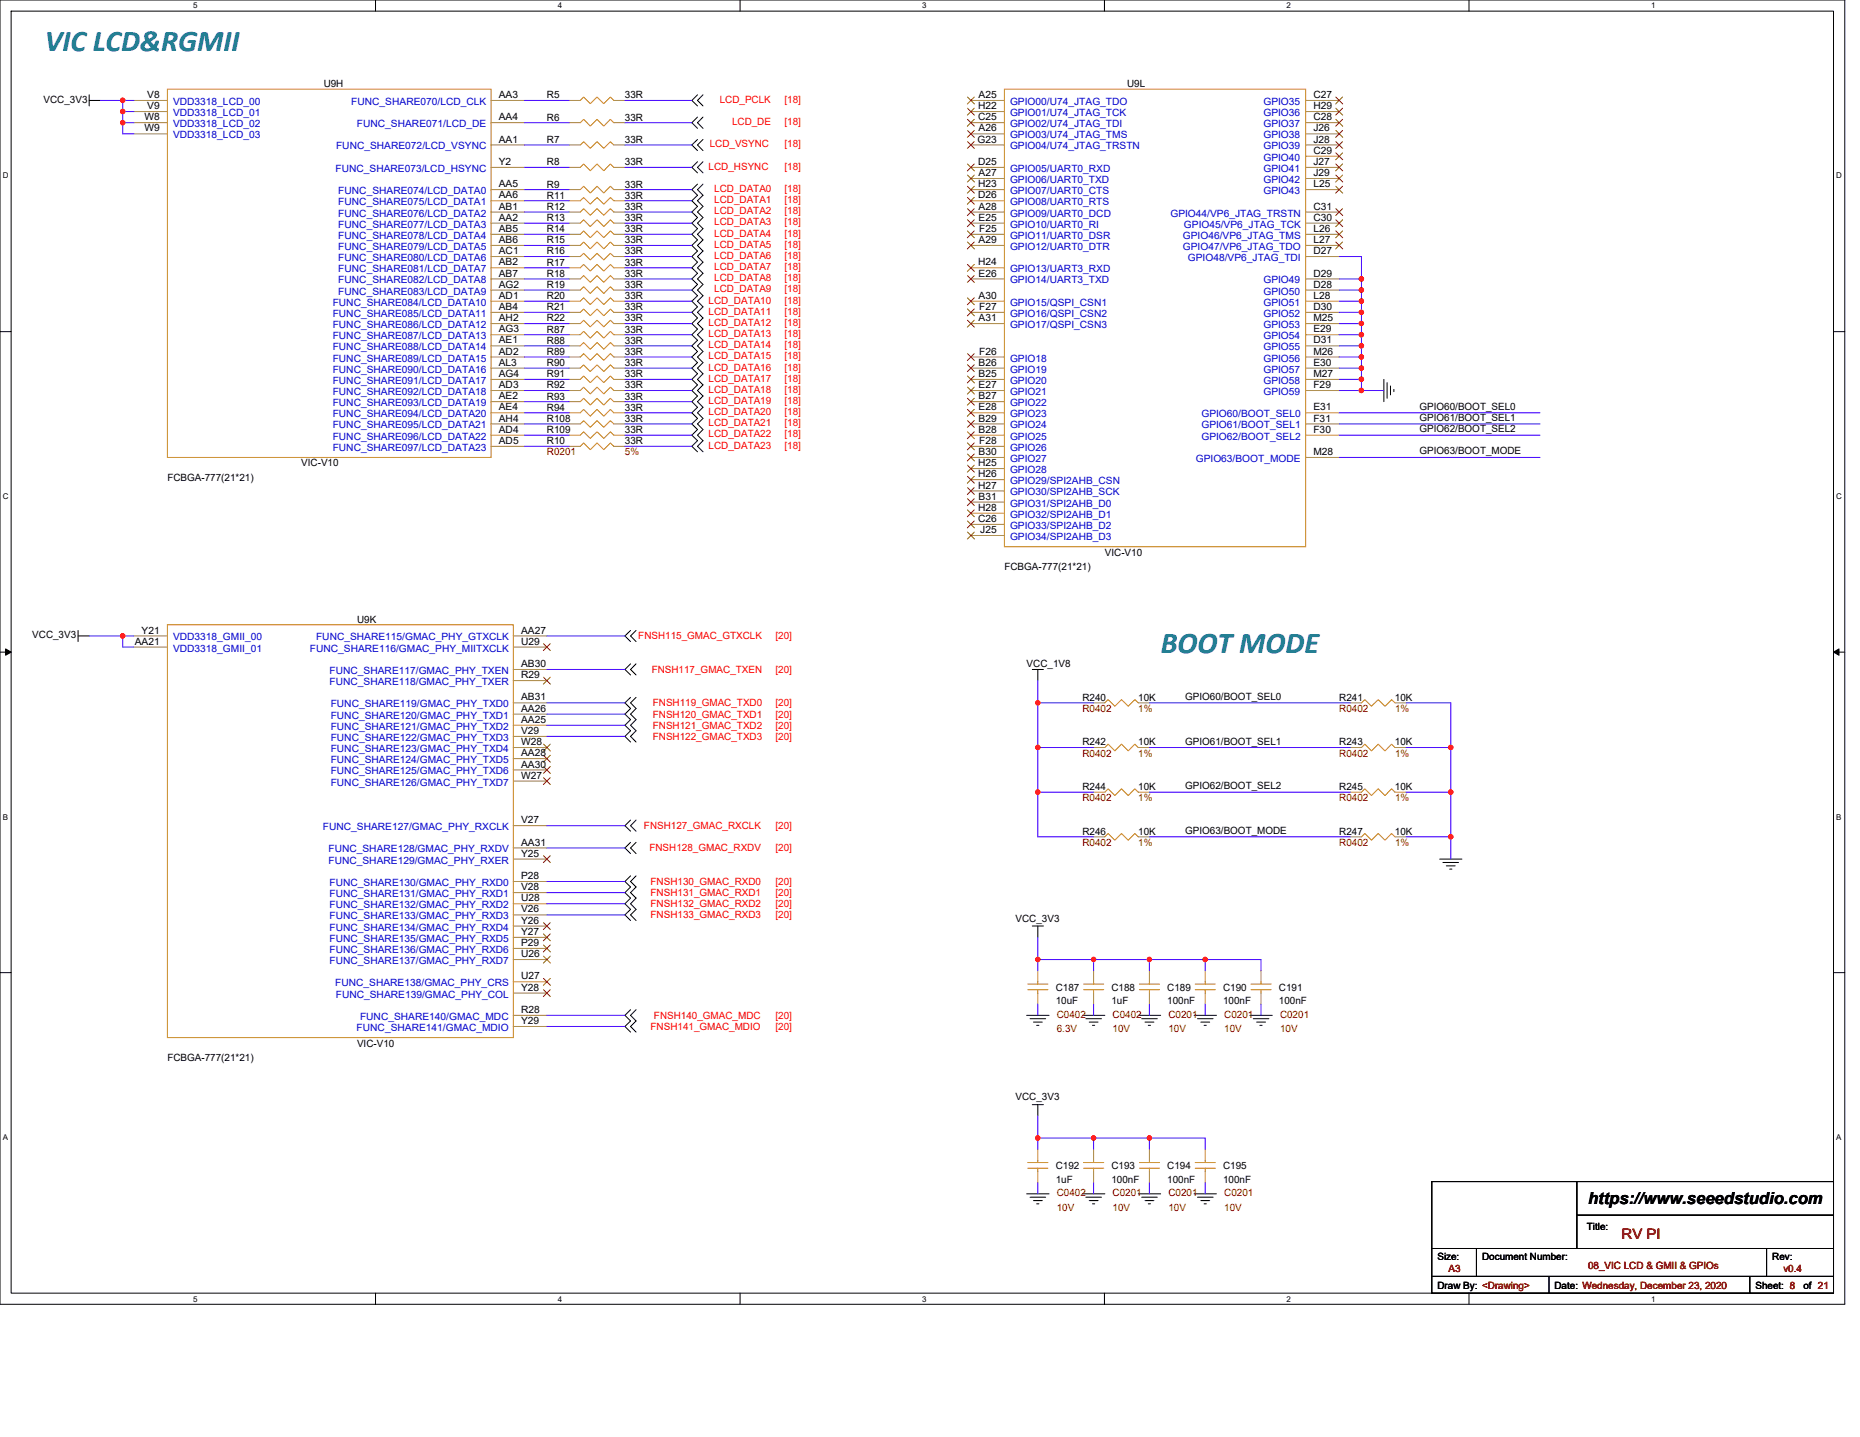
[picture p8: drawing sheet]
<svg xmlns="http://www.w3.org/2000/svg" width="279mm" height="216mm" viewBox="0 0 279 216" stroke-linecap="round" stroke-linejoin="round" font-family="sans-serif">
<defs><g id="words">
<g font-size="4.5" fill="#008080">
<text x="6.7" y="7.6">VIC LCD&amp;RGMII</text>
<text x="174.3" y="98.2">BOOT MODE</text>
</g>
<text font-size="2.5" x="238.5" y="180.8">https://www.seeedstudio.com</text>
<text font-size="2.2" fill="#800000" x="243.6" y="186.2">RV PI</text>
<g font-size="1.5">
<text x="6.5" y="15.4">VCC_3V3</text>
<text x="22.1" y="14.7">V8</text>
<text x="22.1" y="16.4">V9</text>
<text x="48.6" y="13.1">U9H</text>
<text x="74.9" y="14.7">AA3</text>
<text x="82.1" y="14.8">R5</text>
<text x="93.9" y="14.8">33R</text>
<text x="146.9" y="16.4">H22</text>
<text x="147" y="14.7">A25</text>
<text x="169.3" y="13.1">U9L</text>
<text x="197.3" y="14.7">C27</text>
<text x="197.3" y="16.4">H29</text>
<text x="21.7" y="18.1">W8</text>
<text x="21.7" y="19.7">W9</text>
<text x="74.9" y="21.4">AA1</text>
<text x="74.9" y="18.1">AA4</text>
<text x="82.1" y="18.1">R6</text>
<text x="82.1" y="21.5">R7</text>
<text x="93.9" y="18.1">33R</text>
<text x="93.9" y="21.5">33R</text>
<text x="146.8" y="21.4">G23</text>
<text x="146.9" y="18.1">C25</text>
<text x="147" y="19.7">A26</text>
<text x="197.3" y="18.1">C28</text>
<text x="197.3" y="19.7">J26</text>
<text x="197.3" y="21.4">J28</text>
<text x="197.3" y="23.1">C29</text>
<text x="74.9" y="28.1">AA5</text>
<text x="74.9" y="29.8">AA6</text>
<text x="74.9" y="24.8">Y2</text>
<text x="82.1" y="24.8">R8</text>
<text x="82.1" y="28.2">R9</text>
<text x="82.1" y="29.8">R11</text>
<text x="93.9" y="29.8">33R</text>
<text x="93.9" y="24.8">33R</text>
<text x="93.9" y="28.2">33R</text>
<text x="146.9" y="24.8">D25</text>
<text x="146.9" y="28.1">H23</text>
<text x="146.9" y="29.8">D26</text>
<text x="147" y="26.5">A27</text>
<text x="197.3" y="24.8">J27</text>
<text x="197.3" y="26.5">J29</text>
<text x="197.3" y="28.1">L25</text>
<text x="74.9" y="31.5">AB1</text>
<text x="74.9" y="33.2">AA2</text>
<text x="74.9" y="34.8">AB5</text>
<text x="82.1" y="31.5">R12</text>
<text x="82.1" y="34.9">R14</text>
<text x="82.1" y="33.2">R13</text>
<text x="93.9" y="31.5">33R</text>
<text x="93.9" y="34.9">33R</text>
<text x="93.9" y="33.2">33R</text>
<text x="147" y="31.5">A28</text>
<text x="147" y="33.2">E25</text>
<text x="147.1" y="34.8">F25</text>
<text x="197.3" y="31.5">C31</text>
<text x="197.3" y="34.8">L26</text>
<text x="197.3" y="33.2">C30</text>
<text x="74.9" y="36.5">AB6</text>
<text x="74.9" y="38.2">AC1</text>
<text x="74.9" y="39.9">AB2</text>
<text x="74.9" y="41.6">AB7</text>
<text x="82.1" y="39.9">R17</text>
<text x="82.1" y="41.6">R18</text>
<text x="82.1" y="36.6">R15</text>
<text x="82.1" y="38.2">R16</text>
<text x="93.9" y="39.9">33R</text>
<text x="93.9" y="41.6">33R</text>
<text x="93.9" y="36.6">33R</text>
<text x="93.9" y="38.2">33R</text>
<text x="146.9" y="39.9">H24</text>
<text x="147" y="36.5">A29</text>
<text x="147" y="41.6">E26</text>
<text x="197.3" y="36.5">L27</text>
<text x="197.3" y="38.2">D27</text>
<text x="197.3" y="41.6">D29</text>
<text x="74.9" y="43.2">AG2</text>
<text x="74.9" y="44.9">AD1</text>
<text x="74.9" y="46.6">AB4</text>
<text x="82.1" y="46.6">R21</text>
<text x="82.1" y="43.3">R19</text>
<text x="82.1" y="44.9">R20</text>
<text x="93.9" y="46.6">33R</text>
<text x="93.9" y="43.3">33R</text>
<text x="93.9" y="44.9">33R</text>
<text x="147" y="44.9">A30</text>
<text x="147.1" y="46.6">F27</text>
<text x="197.3" y="43.2">D28</text>
<text x="197.3" y="44.9">L28</text>
<text x="197.3" y="46.6">D30</text>
<text x="74.9" y="48.3">AH2</text>
<text x="74.9" y="49.9">AG3</text>
<text x="74.9" y="51.6">AE1</text>
<text x="74.9" y="53.3">AD2</text>
<text x="82.1" y="48.3">R22</text>
<text x="82.1" y="50">R87</text>
<text x="82.1" y="51.6">R88</text>
<text x="82.1" y="53.3">R89</text>
<text x="93.9" y="48.3">33R</text>
<text x="93.9" y="50">33R</text>
<text x="93.9" y="51.6">33R</text>
<text x="93.9" y="53.3">33R</text>
<text x="147" y="48.3">A31</text>
<text x="147.1" y="53.3">F26</text>
<text x="197.3" y="48.3">M25</text>
<text x="197.3" y="49.9">E29</text>
<text x="197.3" y="51.6">D31</text>
<text x="197.3" y="53.3">M26</text>
<text x="74.9" y="54.9">AL3</text>
<text x="74.9" y="56.6">AG4</text>
<text x="74.9" y="58.3">AD3</text>
<text x="74.9" y="60">AE2</text>
<text x="82.1" y="58.4">R92</text>
<text x="82.1" y="55">R90</text>
<text x="82.1" y="56.7">R91</text>
<text x="93.9" y="58.4">33R</text>
<text x="93.9" y="55">33R</text>
<text x="93.9" y="56.7">33R</text>
<text x="147" y="54.9">B26</text>
<text x="147" y="56.6">B25</text>
<text x="147" y="58.3">E27</text>
<text x="147" y="60">B27</text>
<text x="197.3" y="54.9">E30</text>
<text x="197.3" y="56.6">M27</text>
<text x="197.3" y="58.3">F29</text>
<text x="74.9" y="61.7">AE4</text>
<text x="74.9" y="63.3">AH4</text>
<text x="74.9" y="65">AD4</text>
<text x="82.1" y="60">R93</text>
<text x="82.1" y="61.7">R94</text>
<text x="82.1" y="63.4">R108</text>
<text x="82.1" y="65">R109</text>
<text x="93.9" y="63.4">33R</text>
<text x="93.9" y="65">33R</text>
<text x="93.9" y="60">33R</text>
<text x="93.9" y="61.7">33R</text>
<text x="147" y="61.7">E28</text>
<text x="147" y="63.3">B29</text>
<text x="147" y="65">B28</text>
<text x="197.3" y="61.7">E31</text>
<text x="197.3" y="63.3">F31</text>
<text x="197.3" y="65">F30</text>
<text x="213.2" y="61.6">GPIO60/BOOT_SEL0</text>
<text x="213.2" y="63.2">GPIO61/BOOT_SEL1</text>
<text x="213.2" y="64.9">GPIO62/BOOT_SEL2</text>
<text x="45.3" y="70.1">VIC-V10</text>
<text x="74.9" y="66.7">AD5</text>
<text x="82.1" y="66.7">R10</text>
<text x="93.9" y="66.7">33R</text>
<text x="146.9" y="70">H25</text>
<text x="146.9" y="71.7">H26</text>
<text x="147" y="68.4">B30</text>
<text x="147.1" y="66.7">F28</text>
<text x="197.3" y="68.4">M28</text>
<text x="213.2" y="68.3">GPIO63/BOOT_MODE</text>
<text x="25.1" y="72.3">FCBGA-777(21*21)</text>
<text x="146.9" y="73.4">H27</text>
<text x="146.9" y="76.8">H28</text>
<text x="147" y="75.1">B31</text>
<text x="146.9" y="78.4">C26</text>
<text x="147.3" y="80.1">J25</text>
<text x="166" y="83.5">VIC-V10</text>
<text x="150.9" y="85.7">FCBGA-777(21*21)</text>
<text x="4.8" y="95.9">VCC_3V3</text>
<text x="21.3" y="95.2">Y21</text>
<text x="53.6" y="93.6">U9K</text>
<text x="78.3" y="95.2">AA27</text>
<text x="20.3" y="96.9">AA21</text>
<text x="78.3" y="96.9">U29</text>
<text x="78.3" y="100.2">AB30</text>
<text x="78.3" y="101.9">R29</text>
<text x="154.2" y="100.3">VCC_1V8</text>
<text x="78.3" y="105.2">AB31</text>
<text x="78.3" y="106.9">AA26</text>
<text x="162.6" y="105.3">R240</text>
<text x="171" y="105.3">10K</text>
<text x="178" y="105.2">GPIO60/BOOT_SEL0</text>
<text x="201.2" y="105.3">R241</text>
<text x="209.5" y="105.3">10K</text>
<text x="78.3" y="108.6">AA25</text>
<text x="78.3" y="110.3">V29</text>
<text x="78.3" y="112">W28</text>
<text x="78.3" y="113.6">AA28</text>
<text x="162.6" y="112">R242</text>
<text x="171" y="112">10K</text>
<text x="178" y="111.9">GPIO61/BOOT_SEL1</text>
<text x="201.2" y="112">R243</text>
<text x="209.5" y="112">10K</text>
<text x="78.3" y="115.3">AA30</text>
<text x="78.3" y="117">W27</text>
<text x="162.6" y="118.7">R244</text>
<text x="171" y="118.7">10K</text>
<text x="178" y="118.6">GPIO62/BOOT_SEL2</text>
<text x="201.2" y="118.7">R245</text>
<text x="209.5" y="118.7">10K</text>
<text x="78.3" y="123.7">V27</text>
<text x="162.6" y="125.4">R246</text>
<text x="171" y="125.4">10K</text>
<text x="178" y="125.3">GPIO63/BOOT_MODE</text>
<text x="201.2" y="125.4">R247</text>
<text x="209.5" y="125.4">10K</text>
<text x="78.3" y="127">AA31</text>
<text x="78.3" y="128.7">Y25</text>
<text x="78.3" y="132.1">P28</text>
<text x="78.3" y="133.8">V28</text>
<text x="78.3" y="135.4">U28</text>
<text x="78.3" y="137.1">V26</text>
<text x="78.3" y="138.8">Y26</text>
<text x="78.3" y="140.5">Y27</text>
<text x="78.3" y="142.1">P29</text>
<text x="78.3" y="143.8">U26</text>
<text x="152.5" y="138.5">VCC_3V3</text>
<text x="78.3" y="148.8">Y28</text>
<text x="78.3" y="147.2">U27</text>
<text x="158.6" y="148.9">C187</text>
<text x="167" y="148.9">C188</text>
<text x="175.3" y="148.9">C189</text>
<text x="183.7" y="148.9">C190</text>
<text x="192.1" y="148.9">C191</text>
<text x="78.3" y="153.9">Y29</text>
<text x="78.3" y="152.2">R28</text>
<text x="158.6" y="150.9">10uF</text>
<text x="167" y="150.9">1uF</text>
<text x="175.3" y="150.9">100nF</text>
<text x="183.7" y="150.9">100nF</text>
<text x="192.1" y="150.9">100nF</text>
<text x="25.1" y="159.4">FCBGA-777(21*21)</text>
<text x="53.6" y="157.2">VIC-V10</text>
<text x="152.5" y="165.3">VCC_3V3</text>
<text x="158.6" y="175.7">C192</text>
<text x="158.6" y="177.7">1uF</text>
<text x="167" y="175.7">C193</text>
<text x="167" y="177.7">100nF</text>
<text x="175.3" y="175.7">C194</text>
<text x="175.3" y="177.7">100nF</text>
<text x="183.7" y="175.7">C195</text>
<text x="183.7" y="177.7">100nF</text>
<text x="238.4" y="184.7">Title:</text>
<text x="215.9" y="189.3">Size:</text>
<text x="222.6" y="189.3">Document Number:</text>
<text x="266.2" y="189.3">Rev:</text>
<text x="215.9" y="193.6">Draw By: &lt;Drawing&gt;</text>
<text x="233.5" y="193.6">Date: Wednesday, December 23, 2020</text>
<text x="263.7" y="193.6">Sheet: 8</text>
<text x="270.9" y="193.6">of 21</text>
</g>
<g font-size="1.5" fill="#00c">
<text x="26" y="15.8">VDD3318_LCD_00</text>
<text x="26" y="17.4">VDD3318_LCD_01</text>
<text x="52.8" y="15.8">FUNC_SHARE070/LCD_CLK</text>
<text x="151.7" y="15.8">GPIO00/U74_JTAG_TDO</text>
<text x="151.7" y="17.4">GPIO01/U74_JTAG_TCK</text>
<text x="189.8" y="15.8">GPIO35</text>
<text x="189.8" y="17.4">GPIO36</text>
<text x="26" y="19.1">VDD3318_LCD_02</text>
<text x="26" y="20.8">VDD3318_LCD_03</text>
<text x="50.5" y="22.5">FUNC_SHARE072/LCD_VSYNC</text>
<text x="53.6" y="19.1">FUNC_SHARE071/LCD_DE</text>
<text x="151.7" y="19.1">GPIO02/U74_JTAG_TDI</text>
<text x="151.7" y="20.8">GPIO03/U74_JTAG_TMS</text>
<text x="151.7" y="22.5">GPIO04/U74_JTAG_TRSTN</text>
<text x="189.8" y="19.1">GPIO37</text>
<text x="189.8" y="20.8">GPIO38</text>
<text x="189.8" y="22.5">GPIO39</text>
<text x="50.4" y="25.8">FUNC_SHARE073/LCD_HSYNC</text>
<text x="50.8" y="29.2">FUNC_SHARE074/LCD_DATA0</text>
<text x="151.7" y="25.8">GPIO05/UART0_RXD</text>
<text x="151.7" y="27.5">GPIO06/UART0_TXD</text>
<text x="151.7" y="29.2">GPIO07/UART0_CTS</text>
<text x="189.8" y="24.2">GPIO40</text>
<text x="189.8" y="25.8">GPIO41</text>
<text x="189.8" y="27.5">GPIO42</text>
<text x="189.8" y="29.2">GPIO43</text>
<text x="50.8" y="30.8">FUNC_SHARE075/LCD_DATA1</text>
<text x="50.8" y="32.5">FUNC_SHARE076/LCD_DATA2</text>
<text x="50.8" y="34.2">FUNC_SHARE077/LCD_DATA3</text>
<text x="50.8" y="35.9">FUNC_SHARE078/LCD_DATA4</text>
<text x="151.7" y="30.8">GPIO08/UART0_RTS</text>
<text x="151.7" y="32.5">GPIO09/UART0_DCD</text>
<text x="151.7" y="34.2">GPIO10/UART0_RI</text>
<text x="151.7" y="35.9">GPIO11/UART0_DSR</text>
<text x="175.8" y="32.5">GPIO44/VP6_JTAG_TRSTN</text>
<text x="177.7" y="35.9">GPIO46/VP6_JTAG_TMS</text>
<text x="177.8" y="34.2">GPIO45/VP6_JTAG_TCK</text>
<text x="50.8" y="37.5">FUNC_SHARE079/LCD_DATA5</text>
<text x="50.8" y="39.2">FUNC_SHARE080/LCD_DATA6</text>
<text x="50.8" y="40.9">FUNC_SHARE081/LCD_DATA7</text>
<text x="151.7" y="37.5">GPIO12/UART0_DTR</text>
<text x="151.7" y="40.9">GPIO13/UART3_RXD</text>
<text x="177.7" y="37.5">GPIO47/VP6_JTAG_TDO</text>
<text x="178.4" y="39.2">GPIO48/VP6_JTAG_TDI</text>
<text x="50" y="45.9">FUNC_SHARE084/LCD_DATA10</text>
<text x="50" y="47.6">FUNC_SHARE085/LCD_DATA11</text>
<text x="50.8" y="42.6">FUNC_SHARE082/LCD_DATA8</text>
<text x="50.8" y="44.3">FUNC_SHARE083/LCD_DATA9</text>
<text x="151.7" y="42.6">GPIO14/UART3_TXD</text>
<text x="151.7" y="45.9">GPIO15/QSPI_CSN1</text>
<text x="151.7" y="47.6">GPIO16/QSPI_CSN2</text>
<text x="189.8" y="42.6">GPIO49</text>
<text x="189.8" y="44.3">GPIO50</text>
<text x="189.8" y="45.9">GPIO51</text>
<text x="189.8" y="47.6">GPIO52</text>
<text x="50" y="49.3">FUNC_SHARE086/LCD_DATA12</text>
<text x="50" y="51">FUNC_SHARE087/LCD_DATA13</text>
<text x="50" y="52.6">FUNC_SHARE088/LCD_DATA14</text>
<text x="151.7" y="49.3">GPIO17/QSPI_CSN3</text>
<text x="189.8" y="49.3">GPIO53</text>
<text x="189.8" y="51">GPIO54</text>
<text x="189.8" y="52.6">GPIO55</text>
<text x="50" y="54.3">FUNC_SHARE089/LCD_DATA15</text>
<text x="50" y="56">FUNC_SHARE090/LCD_DATA16</text>
<text x="50" y="57.7">FUNC_SHARE091/LCD_DATA17</text>
<text x="50" y="59.4">FUNC_SHARE092/LCD_DATA18</text>
<text x="151.7" y="54.3">GPIO18</text>
<text x="151.7" y="56">GPIO19</text>
<text x="151.7" y="57.7">GPIO20</text>
<text x="151.7" y="59.4">GPIO21</text>
<text x="189.8" y="54.3">GPIO56</text>
<text x="189.8" y="56">GPIO57</text>
<text x="189.8" y="57.7">GPIO58</text>
<text x="189.8" y="59.4">GPIO59</text>
<text x="50" y="61">FUNC_SHARE093/LCD_DATA19</text>
<text x="50" y="62.7">FUNC_SHARE094/LCD_DATA20</text>
<text x="50" y="64.4">FUNC_SHARE095/LCD_DATA21</text>
<text x="151.7" y="61">GPIO22</text>
<text x="151.7" y="62.7">GPIO23</text>
<text x="151.7" y="64.4">GPIO24</text>
<text x="180.5" y="62.7">GPIO60/BOOT_SEL0</text>
<text x="180.5" y="64.4">GPIO61/BOOT_SEL1</text>
<text x="50" y="66.1">FUNC_SHARE096/LCD_DATA22</text>
<text x="50" y="67.7">FUNC_SHARE097/LCD_DATA23</text>
<text x="151.7" y="66.1">GPIO25</text>
<text x="151.7" y="67.7">GPIO26</text>
<text x="151.7" y="69.4">GPIO27</text>
<text x="151.7" y="71.1">GPIO28</text>
<text x="179.6" y="69.4">GPIO63/BOOT_MODE</text>
<text x="180.5" y="66.1">GPIO62/BOOT_SEL2</text>
<text x="151.7" y="72.7">GPIO29/SPI2AHB_CSN</text>
<text x="151.7" y="74.4">GPIO30/SPI2AHB_SCK</text>
<text x="151.7" y="76.1">GPIO31/SPI2AHB_D0</text>
<text x="151.7" y="77.8">GPIO32/SPI2AHB_D1</text>
<text x="151.7" y="79.5">GPIO33/SPI2AHB_D2</text>
<text x="151.7" y="81.1">GPIO34/SPI2AHB_D3</text>
<text x="26" y="96.2">VDD3318_GMII_00</text>
<text x="26" y="97.9">VDD3318_GMII_01</text>
<text x="46.5" y="97.9">FUNC_SHARE116/GMAC_PHY_MIITXCLK</text>
<text x="47.5" y="96.2">FUNC_SHARE115/GMAC_PHY_GTXCLK</text>
<text x="49.5" y="101.3">FUNC_SHARE117/GMAC_PHY_TXEN</text>
<text x="49.5" y="102.9">FUNC_SHARE118/GMAC_PHY_TXER</text>
<text x="49.7" y="106.3">FUNC_SHARE119/GMAC_PHY_TXD0</text>
<text x="49.7" y="108">FUNC_SHARE120/GMAC_PHY_TXD1</text>
<text x="49.7" y="109.6">FUNC_SHARE121/GMAC_PHY_TXD2</text>
<text x="49.7" y="111.3">FUNC_SHARE122/GMAC_PHY_TXD3</text>
<text x="49.7" y="113">FUNC_SHARE123/GMAC_PHY_TXD4</text>
<text x="49.7" y="114.7">FUNC_SHARE124/GMAC_PHY_TXD5</text>
<text x="49.7" y="116.4">FUNC_SHARE125/GMAC_PHY_TXD6</text>
<text x="49.7" y="118">FUNC_SHARE126/GMAC_PHY_TXD7</text>
<text x="48.5" y="124.7">FUNC_SHARE127/GMAC_PHY_RXCLK</text>
<text x="49.3" y="128.1">FUNC_SHARE128/GMAC_PHY_RXDV</text>
<text x="49.3" y="129.8">FUNC_SHARE129/GMAC_PHY_RXER</text>
<text x="49.5" y="133.1">FUNC_SHARE130/GMAC_PHY_RXD0</text>
<text x="49.5" y="134.8">FUNC_SHARE131/GMAC_PHY_RXD1</text>
<text x="49.5" y="136.5">FUNC_SHARE132/GMAC_PHY_RXD2</text>
<text x="49.5" y="138.1">FUNC_SHARE133/GMAC_PHY_RXD3</text>
<text x="49.5" y="139.8">FUNC_SHARE134/GMAC_PHY_RXD4</text>
<text x="49.5" y="141.5">FUNC_SHARE135/GMAC_PHY_RXD5</text>
<text x="49.5" y="143.2">FUNC_SHARE136/GMAC_PHY_RXD6</text>
<text x="49.5" y="144.8">FUNC_SHARE137/GMAC_PHY_RXD7</text>
<text x="50.4" y="148.2">FUNC_SHARE138/GMAC_PHY_CRS</text>
<text x="50.4" y="149.9">FUNC_SHARE139/GMAC_PHY_COL</text>
<text x="53.6" y="154.9">FUNC_SHARE141/GMAC_MDIO</text>
<text x="54.1" y="153.2">FUNC_SHARE140/GMAC_MDC</text>
</g>
<g font-size="1.5" fill="#f00">
<text x="108.1" y="15.4">LCD_PCLK</text>
<text x="117.9" y="15.4">[18]</text>
<text x="106.6" y="22.1">LCD_VSYNC</text>
<text x="110" y="18.8">LCD_DE</text>
<text x="117.9" y="22.1">[18]</text>
<text x="117.9" y="18.8">[18]</text>
<text x="106.4" y="25.5">LCD_HSYNC</text>
<text x="107.3" y="28.9">LCD_DATA0</text>
<text x="117.9" y="25.5">[18]</text>
<text x="117.9" y="28.9">[18]</text>
<text x="107.3" y="30.5">LCD_DATA1</text>
<text x="107.3" y="32.2">LCD_DATA2</text>
<text x="107.3" y="33.9">LCD_DATA3</text>
<text x="107.3" y="35.5">LCD_DATA4</text>
<text x="117.9" y="30.5">[18]</text>
<text x="117.9" y="32.2">[18]</text>
<text x="117.9" y="33.9">[18]</text>
<text x="117.9" y="35.5">[18]</text>
<text x="107.3" y="37.2">LCD_DATA5</text>
<text x="107.3" y="38.9">LCD_DATA6</text>
<text x="107.3" y="40.6">LCD_DATA7</text>
<text x="117.9" y="37.2">[18]</text>
<text x="117.9" y="38.9">[18]</text>
<text x="117.9" y="40.6">[18]</text>
<text x="106.4" y="45.6">LCD_DATA10</text>
<text x="106.4" y="47.3">LCD_DATA11</text>
<text x="107.3" y="42.2">LCD_DATA8</text>
<text x="107.3" y="43.9">LCD_DATA9</text>
<text x="117.9" y="45.6">[18]</text>
<text x="117.9" y="47.3">[18]</text>
<text x="117.9" y="42.2">[18]</text>
<text x="117.9" y="43.9">[18]</text>
<text x="106.4" y="49">LCD_DATA12</text>
<text x="106.4" y="50.6">LCD_DATA13</text>
<text x="106.4" y="52.3">LCD_DATA14</text>
<text x="106.4" y="54">LCD_DATA15</text>
<text x="117.9" y="49">[18]</text>
<text x="117.9" y="50.6">[18]</text>
<text x="117.9" y="52.3">[18]</text>
<text x="117.9" y="54">[18]</text>
<text x="106.4" y="55.7">LCD_DATA16</text>
<text x="106.4" y="57.3">LCD_DATA17</text>
<text x="106.4" y="59">LCD_DATA18</text>
<text x="117.9" y="55.7">[18]</text>
<text x="117.9" y="57.3">[18]</text>
<text x="117.9" y="59">[18]</text>
<text x="106.4" y="60.7">LCD_DATA19</text>
<text x="106.4" y="62.4">LCD_DATA20</text>
<text x="106.4" y="64.1">LCD_DATA21</text>
<text x="106.4" y="65.7">LCD_DATA22</text>
<text x="117.9" y="60.7">[18]</text>
<text x="117.9" y="62.4">[18]</text>
<text x="117.9" y="64.1">[18]</text>
<text x="117.9" y="65.7">[18]</text>
<text x="106.4" y="67.4">LCD_DATA23</text>
<text x="117.9" y="67.4">[18]</text>
<text x="95.9" y="96.1">FNSH115_GMAC_GTXCLK</text>
<text x="97.9" y="101.1">FNSH117_GMAC_TXEN</text>
<text x="116.5" y="101.1">[20]</text>
<text x="116.5" y="96.1">[20]</text>
<text x="98.1" y="107.8">FNSH120_GMAC_TXD1</text>
<text x="98.1" y="106.1">FNSH119_GMAC_TXD0</text>
<text x="116.5" y="107.8">[20]</text>
<text x="116.5" y="106.1">[20]</text>
<text x="98.1" y="109.5">FNSH121_GMAC_TXD2</text>
<text x="98.1" y="111.1">FNSH122_GMAC_TXD3</text>
<text x="116.5" y="109.5">[20]</text>
<text x="116.5" y="111.1">[20]</text>
<text x="96.7" y="124.6">FNSH127_GMAC_RXCLK</text>
<text x="116.5" y="124.6">[20]</text>
<text x="97.6" y="127.9">FNSH128_GMAC_RXDV</text>
<text x="116.5" y="127.9">[20]</text>
<text x="97.7" y="132.9">FNSH130_GMAC_RXD0</text>
<text x="97.7" y="134.6">FNSH131_GMAC_RXD1</text>
<text x="97.7" y="136.3">FNSH132_GMAC_RXD2</text>
<text x="97.7" y="138">FNSH133_GMAC_RXD3</text>
<text x="116.5" y="132.9">[20]</text>
<text x="116.5" y="134.6">[20]</text>
<text x="116.5" y="136.3">[20]</text>
<text x="116.5" y="138">[20]</text>
<text x="97.7" y="154.7">FNSH141_GMAC_MDIO</text>
<text x="98.2" y="153.1">FNSH140_GMAC_MDC</text>
<text x="116.5" y="153.1">[20]</text>
<text x="116.5" y="154.7">[20]</text>
</g>
<g font-size="1.5" fill="#800000">
<text x="82.1" y="68.4">R0201</text>
<text x="93.9" y="68.4">5%</text>
<text x="162.6" y="107">R0402</text>
<text x="171" y="107">1%</text>
<text x="201.2" y="107">R0402</text>
<text x="209.6" y="107">1%</text>
<text x="162.6" y="113.7">R0402</text>
<text x="171" y="113.7">1%</text>
<text x="201.2" y="113.7">R0402</text>
<text x="209.6" y="113.7">1%</text>
<text x="162.6" y="120.4">R0402</text>
<text x="171" y="120.4">1%</text>
<text x="201.2" y="120.4">R0402</text>
<text x="209.6" y="120.4">1%</text>
<text x="162.6" y="127.1">R0402</text>
<text x="171" y="127.1">1%</text>
<text x="201.2" y="127.1">R0402</text>
<text x="209.6" y="127.1">1%</text>
<text x="158.7" y="152.9">C0402</text>
<text x="158.7" y="155.1">6.3V</text>
<text x="167.1" y="152.9">C0402</text>
<text x="167.1" y="155.1">10V</text>
<text x="175.5" y="152.9">C0201</text>
<text x="175.5" y="155.1">10V</text>
<text x="183.9" y="152.9">C0201</text>
<text x="183.9" y="155.1">10V</text>
<text x="192.3" y="152.9">C0201</text>
<text x="192.3" y="155.1">10V</text>
<text x="158.7" y="179.7">C0402</text>
<text x="167.1" y="179.7">C0201</text>
<text x="175.5" y="179.7">C0201</text>
<text x="183.9" y="179.7">C0201</text>
<text x="158.7" y="181.9">10V</text>
<text x="167.1" y="181.9">10V</text>
<text x="175.5" y="181.9">10V</text>
<text x="183.9" y="181.9">10V</text>
<text x="217.6" y="191.1">A3</text>
<text x="238.5" y="190.6">08_VIC LCD &amp; GMII &amp; GPIOs</text>
<text x="267.9" y="191.1">v0.4</text>
</g>
<g font-size="1.2">
<text x="29" y="1.3">5</text>
<text x="83.8" y="1.3">4</text>
<text x="138.5" y="1.3">3</text>
<text x="193.3" y="1.3">2</text>
<text x="248" y="1.3">1</text>
<text x=".4" y="26.8">D</text>
<text x="275.8" y="26.8">D</text>
<text x=".4" y="75">C</text>
<text x="275.8" y="75">C</text>
<text x=".4" y="123.1">B</text>
<text x="275.8" y="123.1">B</text>
<text x=".4" y="171.3">A</text>
<text x="275.8" y="171.3">A</text>
<text x="29" y="195.6">5</text>
<text x="83.8" y="195.6">4</text>
<text x="138.5" y="195.6">3</text>
<text x="193.3" y="195.6">2</text>
<text x="248" y="195.6">1</text>
</g>
</g></defs>
<path d="M0 0h277.1v196h-277.1zM1.7 1.7h273.7v192.6h-273.7z" fill="none" stroke="#000" stroke-width=".15"/>
<g fill="#fff">
<path d="M29 .2h.7v1.3h-.7z"/>
<path d="M29 194.5h.7v1.3h-.7z"/>
</g>
<path d="M56.4 0v1.7M56.4 194.3v1.7" fill="none" stroke="#000" stroke-width=".15"/>
<g fill="#fff">
<path d="M83.8 .2h.6v1.3h-.6z"/>
<path d="M83.8 194.5h.6v1.3h-.6z"/>
</g>
<path d="M111.2 0v1.7M111.2 194.3v1.7" fill="none" stroke="#000" stroke-width=".15"/>
<g fill="#fff">
<path d="M138.5 .2h.7v1.3h-.7z"/>
<path d="M138.5 194.5h.7v1.3h-.7z"/>
</g>
<path d="M165.9 0v1.7M165.9 194.3v1.7" fill="none" stroke="#000" stroke-width=".15"/>
<g fill="#fff">
<path d="M193.3 .2h.6v1.3h-.6z"/>
<path d="M193.3 194.5h.6v1.3h-.6z"/>
</g>
<path d="M220.7 0v1.7M220.7 194.3v1.7" fill="none" stroke="#000" stroke-width=".15"/>
<g fill="#fff">
<path d="M248 .2h.7v1.3h-.7z"/>
<path d="M248 194.5h.7v1.3h-.7z"/>
<path d="M.4 25.7h.9v1.4h-.9z"/>
<path d="M275.8 25.7h.9v1.4h-.9z"/>
<path d="M.4 73.9h.9v1.3h-.9z"/>
<path d="M275.8 73.9h.9v1.3h-.9z"/>
</g>
<path d="M0 49.8h1.7M275.4 49.8h1.7" fill="none" stroke="#000" stroke-width=".15"/>
<g fill="#fff">
<path d="M.4 122h.8v1.4h-.8z"/>
<path d="M275.8 122h.8v1.4h-.8z"/>
</g>
<path d="M0 98h1.7M275.4 98h1.7" fill="none" stroke="#000" stroke-width=".15"/>
<path d="M.8 97.5l.9 .5-.9 .4zM275.4 98l.8-.5v.9z" fill="#000" stroke="#000" stroke-width=".15"/>
<g fill="#fff">
<path d="M.4 170.2h.8v1.3h-.8z"/>
<path d="M275.8 170.2h.8v1.3h-.8z"/>
</g>
<g fill="none" stroke="#000" stroke-width=".15">
<path d="M13.4 15.1h1.7M13.4 14.2v1.7M104.8 17.6l-.9 .8 .9 .9M104.8 14.2l-.9 .9 .9 .8M105.6 17.6l-.8 .8 .8 .9M105.6 14.2l-.8 .9 .8 .8M104.8 27.7l-.9 .8 .9 .8-.9 .9 .9 .8-.9 .9 .9 .8-.9 .8 .9 .9-.9 .8 .9 .8-.9 .9 .9 .8-.9 .8 .9 .9-.9 .8 .9 .9-.9 .8 .9 .8-.9 .9 .9 .8-.9 .9 .9 .8-.9 .8 .9 .9-.9 .8 .9 .8-.9 .9 .9 .8-.9 .9 .9 .8-.9 .8 .9 .9-.9 .8 .9 .9-.9 .8 .9 .8-.9 .9 .9 .8-.9 .8 .9 .9-.9 .8 .9 .9-.9 .8 .9 .8-.9 .9 .9 .8-.9 .9 .9 .8M104.8 21l-.9 .8 .9 .8M104.8 24.3l-.9 .8 .9 .9M105.6 27.7l-.8 .8 .8 .8-.8 .9 .8 .8-.8 .9 .8 .8-.8 .8 .8 .9-.8 .8 .8 .8-.8 .9 .8 .8-.8 .8 .8 .9-.8 .8 .8 .9-.8 .8 .8 .8-.8 .9 .8 .8-.8 .9 .8 .8-.8 .8 .8 .9-.8 .8 .8 .8-.8 .9 .8 .8-.8 .9 .8 .8-.8 .8 .8 .9-.8 .8 .8 .9-.8 .8 .8 .8-.8 .9 .8 .8-.8 .8 .8 .9-.8 .8 .8 .9-.8 .8 .8 .8-.8 .9 .8 .8-.8 .9 .8 .8M105.6 21l-.8 .8 .8 .8M105.6 24.3l-.8 .8 .8 .9"/>
<path d="M207.9 57v3.3M208.4 57.5v2.3M208.9 58v1.3M209.4 58.5v.3M11.7 95.5h1.7M11.7 94.7v1.7M94.7 94.7l-.8 .8 .8 .9M94.7 99.7l-.8 .9 .8 .8M95.5 94.7l-.8 .8 .8 .9M95.5 99.7l-.8 .9 .8 .8M94.7 104.8l-.8 .8 .8 .8-.8 .9 .8 .8-.8 .9 .8 .8-.8 .8 .8 .9M95.5 104.8l-.8 .8 .8 .8-.8 .9 .8 .8-.8 .9 .8 .8-.8 .8 .8 .9"/>
<path d="M155.1 100.6h1.6M155.9 100.6v1.7M94.7 123.2l-.8 .9 .8 .8M94.7 131.6l-.8 .8 .8 .9-.8 .8 .8 .8-.8 .9 .8 .8-.8 .9 .8 .8M94.7 126.6l-.8 .8 .8 .8M95.5 123.2l-.8 .9 .8 .8M95.5 131.6l-.8 .8 .8 .9-.8 .8 .8 .8-.8 .9 .8 .8-.8 .9 .8 .8M95.5 126.6l-.8 .8 .8 .8M155.1 139.1h1.6M155.9 139.1v1.7M216.3 129.1h3.3M216.7 129.6h2.4"/>
<path d="M217.3 130.1h1.3M217.8 130.6h.3M0 146.1h1.7M94.7 151.7l-.8 .8 .8 .9-.8 .8 .8 .9M95.5 151.7l-.8 .8 .8 .9-.8 .8 .8 .9M154.2 152.5h3.4M154.7 153.1h2.4M155.2 153.6h1.4M155.7 154.1h.4M162.6 152.5h3.4M163.1 153.1h2.4M163.6 153.6h1.4"/>
<path d="M164.1 154.1h.3M171 152.5h3.3M171.5 153.1h2.3M172 153.6h1.3M172.5 154.1h.3M179.4 152.5h3.3M179.9 153.1h2.3M180.4 153.6h1.3M180.9 154.1h.3M187.7 152.5h3.4M188.3 153.1h2.3M188.8 153.6h1.3"/>
<path d="M189.3 154.1h.3M275.4 146.1h1.7M154.2 179.4h3.4M154.7 179.9h2.4M155.1 166h1.6M155.9 166v1.6M162.6 179.4h3.4M163.1 179.9h2.4M171 179.4h3.3M171.5 179.9h2.3M179.4 179.4h3.3M179.9 179.9h2.3"/>
<path d="M215.1 177.5h60.3v16.8h-60.3zM236.9 177.5v10.1M155.2 180.4h1.4M155.7 180.9h.4M163.6 180.4h1.4M164.1 180.9h.3M172 180.4h1.3M172.5 180.9h.3M180.4 180.4h1.3M180.9 180.9h.3M215.1 187.6h60.3M215.1 191.8h60.3"/>
<path d="M221.8 187.6v4.2M232.7 191.8v2.5M236.9 182.6h38.5M262.8 191.8v2.5M265.4 187.6v4.2"/>
</g>
<g fill="none" stroke="#cc8006" stroke-width=".15">
<path d="M25.1 13.4h48.7v55.3h-48.7zM87.2 18.4l.5-.5 1 1 1-1 1 1 1-1 .5 .5M87.2 15.1l.5-.5 1 1 1-1 1 1 1-1 .5 .5M150.9 13.4h45.2v68.7h-45.2zM87.2 25.1l.5-.5 1 1.1 1-1.1 1 1.1 1-1.1 .5 .5M87.2 31.9l.5-.6 1 1 1-1 1 1 1-1 .5 .6M87.2 28.5l.5-.5 1 1 1-1 1 1 1-1 .5 .5M87.2 35.2l.5-.5 1 1 1-1 1 1 1-1 .5 .5M87.2 33.5l.5-.5 1 1 1-1 1 1 1-1 .5 .5M87.2 36.9l.5-.5 1 1 1-1 1 1 1-1 .5 .5M87.2 21.8l.5-.5 1 1 1-1 1 1 1-1 .5 .5M87.2 30.2l.5-.5 1 1 1-1 1 1 1-1 .5 .5"/>
<path d="M87.2 38.5l.5-.4 1 1 1-1 1 1 1-1 .5 .4M87.2 58.7l.5-.5 1 1 1-1 1 1 1-1 .5 .5M87.2 46.9l.5-.5 1 1 1-1 1 1 1-1 .5 .5M87.2 40.2l.5-.5 1 1 1-1 1 1 1-1 .5 .5M87.2 48.6l.5-.5 1 1 1-1 1 1 1-1 .5 .5M87.2 50.3l.5-.5 1 1 1-1 1 1 1-1 .5 .5M87.2 41.9l.5-.5 1 1 1-1 1 1 1-1 .5 .5M87.2 55.3l.5-.5 1 1 1-1 1 1 1-1 .5 .5M87.2 52l.5-.5 1 1 1-1 1 1 1-1 .5 .5M87.2 43.6l.5-.5 1 1 1-1 1 1 1-1 .5 .5M87.2 57l.5-.5 1 1 1-1 1 1 1-1 .5 .5M87.2 53.6l.5-.5 1 1 1-1 1 1 1-1 .5 .5"/>
<path d="M87.2 45.3l.5-.6 1 1.1 1-1.1 1 1.1 1-1.1 .5 .6M87.2 60.3l.5-.5 1 1.1 1-1.1 1 1.1 1-1.1 .5 .5M87.2 62l.5-.5 1 1 1-1 1 1 1-1 .5 .5M87.2 63.7l.5-.5 1 1 1-1 1 1 1-1 .5 .5M87.2 67.1l.5-.6 1 1.1 1-1.1 1 1.1 1-1.1 .5 .6M87.2 65.4l.5-.5 1 1 1-1 1 1 1-1 .5 .5M25.1 93.9h52v62h-52zM166 105.6l.5-.5 1 1 1-1 1 1 1-1 .5 .5M166 119l.5-.5 1 1 1-1 1 1 1-1 .5 .5M166 112.3l.5-.5 1 1 1-1 1 1 1-1 .5 .5M204.5 112.3l.5-.5 1 1 1-1 1 1 1-1 .5 .5M204.5 105.6l.5-.5 1 1 1-1 1 1 1-1 .5 .5"/>
<path d="M204.5 119l.5-.5 1 1 1-1 1 1 1-1 .5 .5M166 125.7l.5-.5 1 1 1-1 1 1 1-1 .5 .5M204.5 125.7l.5-.5 1 1 1-1 1 1 1-1 .5 .5M154.4 147.8h3M154.4 148.7h3M155.9 148.7v.5M155.9 147.5v.3M162.8 147.8h3M162.8 148.7h3M164.3 148.7v.5M164.3 147.5v.3M171.2 147.8h3"/>
<path d="M171.2 148.7h3M172.7 148.7v.5M172.7 147.5v.3M179.5 148.7h3.1M179.5 147.8h3.1M181 148.7v.5M181 147.5v.3M187.9 147.8h3M187.9 148.7h3M189.4 148.7v.5M189.4 147.5v.3M154.4 174.7h3"/>
<path d="M154.4 175.5h3M155.9 175.5v.5M155.9 174.3v.4M162.8 174.7h3M162.8 175.5h3M164.3 175.5v.5M164.3 174.3v.4M171.2 174.7h3M171.2 175.5h3M172.7 175.5v.5M172.7 174.3v.4M179.5 175.5h3.1"/>
<path d="M179.5 174.7h3.1M181 175.5v.5M181 174.3v.4"/>
</g>
<g fill="none" stroke="#a84" stroke-width=".15">
<path d="M20.1 15.1h5M20.1 16.8h5M20.1 18.4h5M73.8 15.1h5M73.8 18.4h5M85.5 18.4h1.7M85.5 15.1h1.7M92.2 18.4h1.7M92.2 15.1h1.7M145.8 15.1h5.1M145.8 16.8h5.1M145.8 18.4h5.1"/>
<path d="M196.1 15.1h5.1M196.1 16.8h5.1M196.1 18.4h5.1M20.1 20.1h5M73.8 21.8h5M73.8 25.1h5M73.8 28.5h5M73.8 30.2h5M73.8 31.9h5M73.8 33.5h5M73.8 35.2h5M73.8 36.9h5"/>
<path d="M73.8 38.5h5M85.5 25.1h1.7M85.5 31.9h1.7M85.5 28.5h1.7M85.5 35.2h1.7M85.5 33.5h1.7M85.5 36.9h1.7M85.5 21.8h1.7M85.5 30.2h1.7M85.5 38.5h1.7M92.2 25.1h1.7M92.2 31.9h1.7"/>
<path d="M92.2 28.5h1.7M92.2 35.2h1.7M92.2 33.5h1.7M92.2 36.9h1.7M92.2 21.8h1.7M92.2 30.2h1.7M92.2 38.5h1.7M145.8 20.1h5.1M145.8 21.8h5.1M145.8 25.1h5.1M145.8 26.8h5.1M145.8 28.5h5.1"/>
<path d="M145.8 30.2h5.1M145.8 31.9h5.1M145.8 33.5h5.1M145.8 35.2h5.1M145.8 36.9h5.1M196.1 20.1h5.1M196.1 21.8h5.1M196.1 23.5h5.1M196.1 25.1h5.1M196.1 26.8h5.1M196.1 28.5h5.1M196.1 31.9h5.1"/>
<path d="M196.1 33.5h5.1M196.1 35.2h5.1M196.1 36.9h5.1M196.1 38.5h5.1M73.8 40.2h5M73.8 41.9h5M73.8 43.6h5M73.8 45.3h5M73.8 46.9h5M73.8 48.6h5M73.8 50.3h5M73.8 52h5"/>
<path d="M73.8 53.6h5M73.8 55.3h5M73.8 57h5M73.8 58.7h5M85.5 58.7h1.7M85.5 46.9h1.7M85.5 40.2h1.7M85.5 48.6h1.7M85.5 50.3h1.7M85.5 41.9h1.7M85.5 55.3h1.7M85.5 52h1.7"/>
<path d="M85.5 43.6h1.7M85.5 57h1.7M85.5 53.6h1.7M85.5 45.3h1.7M92.2 58.7h1.7M92.2 46.9h1.7M92.2 40.2h1.7M92.2 48.6h1.7M92.2 50.3h1.7M92.2 41.9h1.7M92.2 55.3h1.7M92.2 52h1.7"/>
<path d="M92.2 43.6h1.7M92.2 57h1.7M92.2 53.6h1.7M92.2 45.3h1.7M145.8 40.2h5.1M145.8 41.9h5.1M145.8 45.3h5.1M145.8 46.9h5.1M145.8 48.6h5.1M145.8 53.6h5.1M145.8 55.3h5.1M145.8 57h5.1"/>
<path d="M145.8 58.7h5.1M196.1 41.9h5.1M196.1 43.6h5.1M196.1 45.3h5.1M196.1 46.9h5.1M196.1 48.6h5.1M196.1 50.3h5.1M196.1 52h5.1M196.1 53.6h5.1M196.1 55.3h5.1M196.1 57h5.1M196.1 58.7h5.1"/>
<path d="M73.8 60.3h5M73.8 62h5M73.8 63.7h5M73.8 65.4h5M73.8 67.1h5M85.5 60.3h1.7M85.5 62h1.7M85.5 63.7h1.7M85.5 67.1h1.7M85.5 65.4h1.7M92.2 60.3h1.7M92.2 62h1.7"/>
<path d="M92.2 63.7h1.7M92.2 67.1h1.7M92.2 65.4h1.7M145.8 60.3h5.1M145.8 62h5.1M145.8 63.7h5.1M145.8 65.4h5.1M145.8 67.1h5.1M145.8 68.7h5.1M145.8 70.4h5.1M145.8 72.1h5.1M145.8 73.8h5.1"/>
<path d="M145.8 75.4h5.1M145.8 77.1h5.1M145.8 78.8h5.1M196.1 62h5.1M196.1 63.7h5.1M196.1 65.4h5.1M196.1 68.7h5.1M20.1 95.5h5M20.1 97.2h5M77.1 95.5h5M77.1 97.2h5M145.8 80.5h5.1"/>
<path d="M77.1 100.6h5M77.1 102.3h5M77.1 105.6h5M77.1 107.3h5M77.1 109h5M77.1 110.6h5M77.1 112.3h5M77.1 114h5M77.1 115.7h5M77.1 117.3h5M164.3 105.6h1.7M164.3 119h1.7"/>
<path d="M164.3 112.3h1.7M171 105.6h1.7M171 119h1.7M171 112.3h1.7M202.8 112.3h1.7M202.8 105.6h1.7M202.8 119h1.7M209.5 112.3h1.7M209.5 105.6h1.7M209.5 119h1.7M77.1 124.1h5M77.1 127.4h5"/>
<path d="M77.1 129.1h5M77.1 132.4h5M77.1 134.1h5M77.1 135.8h5M77.1 137.5h5M77.1 139.1h5M164.3 125.7h1.7M171 125.7h1.7M202.8 125.7h1.7M209.5 125.7h1.7M77.1 140.8h5M77.1 142.5h5"/>
<path d="M77.1 144.2h5M77.1 147.5h5M77.1 149.2h5M77.1 152.5h5M77.1 154.2h5M155.9 145.8v1.7M155.9 149.2v1.7M164.3 145.8v1.7M164.3 149.2v1.7M172.7 145.8v1.7M172.7 149.2v1.7M181 145.8v1.7"/>
<path d="M181 149.2v1.7M189.4 145.8v1.7M189.4 149.2v1.7M155.9 172.7v1.6M155.9 176v1.7M164.3 172.7v1.6M164.3 176v1.7M172.7 172.7v1.6M172.7 176v1.7M181 172.7v1.6M181 176v1.7"/>
</g>
<g fill="none" stroke="#804000" stroke-width=".15">
<path d="M145.3 14.6l1.1 1M145.3 16.3l1.1 1M145.3 17.9l1.1 1.1M145.3 19.6l1.1 1M146.3 14.6l-1 1M146.3 16.3l-1 1M146.3 17.9l-1 1.1M146.3 19.6l-1 1M200.7 14.6l1 1M200.7 16.3l1 1M200.7 17.9l1 1.1M200.7 19.6l1 1"/>
<path d="M201.7 14.6l-1.1 1M201.7 16.3l-1.1 1M201.7 17.9l-1.1 1.1M201.7 19.6l-1.1 1M145.3 21.3l1.1 1M145.3 24.6l1.1 1.1M145.3 26.3l1.1 1M145.3 28l1.1 1M145.3 29.7l1.1 1M145.3 31.3l1.1 1.1M145.3 33l1.1 1.1M145.3 34.7l1.1 1"/>
<path d="M145.3 36.4l1.1 1M145.3 39.7l1.1 1.1M146.3 21.3l-1 1M146.3 24.6l-1 1.1M146.3 26.3l-1 1M146.3 28l-1 1M146.3 29.7l-1 1M146.3 31.3l-1 1.1M146.3 33l-1 1.1M146.3 34.7l-1 1M146.3 36.4l-1 1M146.3 39.7l-1 1.1"/>
<path d="M200.7 21.3l1 1M200.7 23l1 1M200.7 24.6l1 1.1M200.7 26.3l1 1M200.7 28l1 1M200.7 31.3l1 1.1M200.7 33l1 1.1M200.7 34.7l1 1M200.7 36.4l1 1M201.7 21.3l-1.1 1M201.7 23l-1.1 1M201.7 24.6l-1.1 1.1"/>
<path d="M201.7 26.3l-1.1 1M201.7 28l-1.1 1M201.7 31.3l-1.1 1.1M201.7 33l-1.1 1.1M201.7 34.7l-1.1 1M201.7 36.4l-1.1 1M145.3 41.4l1.1 1M145.3 44.7l1.1 1.1M145.3 46.4l1.1 1.1M145.3 48.1l1.1 1M145.3 53.1l1.1 1.1M145.3 54.8l1.1 1"/>
<path d="M145.3 56.5l1.1 1M145.3 58.2l1.1 1M145.3 59.8l1.1 1.1M146.3 41.4l-1 1M146.3 44.7l-1 1.1M146.3 46.4l-1 1.1M146.3 48.1l-1 1M146.3 53.1l-1 1.1M146.3 54.8l-1 1M146.3 56.5l-1 1M146.3 58.2l-1 1M146.3 59.8l-1 1.1"/>
<path d="M145.3 61.5l1.1 1M145.3 63.2l1.1 1M145.3 64.9l1.1 1M145.3 66.5l1.1 1.1M145.3 68.2l1.1 1.1M145.3 69.9l1.1 1M145.3 71.6l1.1 1M145.3 73.3l1.1 1M145.3 74.9l1.1 1.1M145.3 76.6l1.1 1M145.3 78.3l1.1 1M145.3 79.9l1.1 1.1"/>
<path d="M146.3 61.5l-1 1M146.3 63.2l-1 1M146.3 64.9l-1 1M146.3 66.5l-1 1.1M146.3 68.2l-1 1.1M146.3 69.9l-1 1M146.3 71.6l-1 1M146.3 73.3l-1 1M146.3 74.9l-1 1.1M146.3 76.6l-1 1M146.3 78.3l-1 1M146.3 79.9l-1 1.1"/>
<path d="M81.6 96.7l1.1 1M82.7 96.7l-1.1 1M81.6 101.7l1.1 1.1M81.6 111.8l1.1 1M81.6 113.5l1.1 1M81.6 115.2l1.1 1M81.6 116.8l1.1 1.1M82.7 101.7l-1.1 1.1M82.7 111.8l-1.1 1M82.7 113.5l-1.1 1M82.7 115.2l-1.1 1M82.7 116.8l-1.1 1.1"/>
<path d="M81.6 128.6l1.1 1M81.6 138.6l1.1 1.1M82.7 128.6l-1.1 1M82.7 138.6l-1.1 1.1M81.6 140.3l1.1 1.1M81.6 142l1.1 1M81.6 143.7l1.1 1M81.6 147l1.1 1M81.6 148.7l1.1 1M82.7 140.3l-1.1 1.1M82.7 142l-1.1 1M82.7 143.7l-1.1 1"/>
<path d="M82.7 147l-1.1 1M82.7 148.7l-1.1 1"/>
</g>
<g fill="none" stroke="#4200ff" stroke-width=".15">
<path d="M15.1 15.1h3.3M18.4 18.4v1.7h1.7M18.4 16.8v1.6M18.4 15.1h1.7M18.4 16.8h1.7M18.4 18.4h1.7M18.4 15.1v1.7M78.8 15.1h6.7M78.8 18.4h6.7M93.9 15.1h10M93.9 18.4h10M78.8 28.5h6.7"/>
<path d="M78.8 30.2h6.7M78.8 31.9h6.7M78.8 33.5h6.7M78.8 35.2h6.7M78.8 36.9h6.7M78.8 38.5h6.7M78.8 21.8h6.7M78.8 25.1h6.7M93.9 21.8h10M93.9 25.1h10M93.9 28.5h10M93.9 30.2h10"/>
<path d="M93.9 33.5h10M93.9 31.9h10M93.9 38.5h10M93.9 36.9h10M93.9 35.2h10M201.2 38.5h3.3v3.4M78.8 40.2h6.7M78.8 41.9h6.7M78.8 43.6h6.7M78.8 45.3h6.7M78.8 46.9h6.7M78.8 48.6h6.7"/>
<path d="M78.8 50.3h6.7M78.8 52h6.7M78.8 53.6h6.7M78.8 55.3h6.7M78.8 57h6.7M78.8 58.7h6.7M93.9 40.2h10M93.9 46.9h10M93.9 43.6h10M93.9 50.3h10M93.9 45.3h10M93.9 53.6h10"/>
<path d="M93.9 52h10M93.9 48.6h10M93.9 41.9h10M93.9 57h10M93.9 58.7h10M93.9 55.3h10M201.2 41.9h3.3M201.2 43.6h3.3M201.2 45.3h3.3M201.2 46.9h3.3M201.2 48.6h3.3M201.2 50.3h3.3"/>
<path d="M201.2 52h3.3M201.2 53.6h3.3M201.2 55.3h3.3M201.2 57h3.3M201.2 58.7h3.3M204.5 41.9v1.7M204.5 43.6v1.7M204.5 45.3v1.6M204.5 46.9v1.7M204.5 48.6v1.7M204.5 50.3v1.7M204.5 52v1.6"/>
<path d="M204.5 53.6v1.7M204.5 55.3v1.7M204.5 57v1.7M204.5 58.7h3.4M78.8 60.3h6.7M78.8 62h6.7M78.8 63.7h6.7M78.8 65.4h6.7M78.8 67.1h6.7M93.9 67.1h10M93.9 65.4h10M93.9 63.7h10"/>
<path d="M93.9 60.3h10M93.9 62h10M201.2 62h30.1M201.2 63.7h30.1M201.2 65.4h30.1M201.2 68.7h30.1M13.4 95.5h5M18.4 95.5v1.7h1.7M18.4 95.5h1.7M82.1 95.5h11.8M82.1 100.6h11.8M82.1 105.6h11.8"/>
<path d="M82.1 107.3h11.8M82.1 109h11.8M82.1 110.6h11.8M155.9 102.3v3.3M155.9 105.6v6.7M155.9 112.3v6.7M155.9 119v6.7h8.4M155.9 105.6h8.4M155.9 112.3h8.4M155.9 119h8.4M172.7 105.6h30.1M172.7 112.3h30.1"/>
<path d="M172.7 119h30.1M211.2 105.6h6.7v6.7M211.2 112.3h6.7M211.2 119h6.7M217.9 112.3v6.7M217.9 119v6.7M82.1 124.1h11.8M82.1 127.4h11.8M82.1 132.4h11.8M82.1 134.1h11.8M82.1 135.8h11.8M82.1 137.5h11.8"/>
<path d="M172.7 125.7h30.1M211.2 125.7h6.7M217.9 125.7v3.4M82.1 152.5h11.8M82.1 154.2h11.8M155.9 150.9v1.6M155.9 144.2v1.6M155.9 140.8v3.4M155.9 144.2h8.4M164.3 144.2h8.4M164.3 150.9v1.6M164.3 144.2v1.6"/>
<path d="M172.7 144.2v1.6M172.7 144.2h8.3M172.7 150.9v1.6M181 150.9v1.6M181 144.2v1.6M181 144.2h8.4v1.6M189.4 150.9v1.6M155.9 177.7v1.7M155.9 171v1.7M155.9 167.6v3.4M155.9 171h8.4M164.3 177.7v1.7"/>
<path d="M164.3 171v1.7M164.3 171h8.4M172.7 171h8.3v1.7M172.7 177.7v1.7M172.7 171v1.7M181 177.7v1.7"/>
</g>
<g fill="#f00" stroke="#f00" stroke-width=".15">
<circle cx="18.4" cy="15.1" r=".33"/>
<circle cx="18.4" cy="16.8" r=".33"/>
<circle cx="18.4" cy="18.4" r=".33"/>
<circle cx="18.4" cy="95.5" r=".33"/>
<circle cx="204.5" cy="43.6" r=".33"/>
<circle cx="204.5" cy="45.2" r=".33"/>
<circle cx="204.5" cy="58.7" r=".33"/>
<circle cx="164.3" cy="144.2" r=".32"/>
<circle cx="155.9" cy="144.2" r=".32"/>
<circle cx="181" cy="144.2" r=".32"/>
<circle cx="172.6" cy="144.2" r=".32"/>
<circle cx="172.6" cy="171" r=".32"/>
<circle cx="164.3" cy="171" r=".32"/>
<circle cx="155.9" cy="171" r=".32"/>
<circle cx="155.9" cy="105.6" r=".32"/>
<circle cx="217.9" cy="112.3" r=".33"/>
<circle cx="155.9" cy="112.3" r=".32"/>
<circle cx="155.9" cy="119" r=".32"/>
<circle cx="217.9" cy="125.7" r=".33"/>
<circle cx="217.9" cy="119" r=".33"/>
<circle cx="204.5" cy="41.9" r=".33"/>
<circle cx="204.5" cy="48.6" r=".33"/>
<circle cx="204.5" cy="46.9" r=".33"/>
<circle cx="204.5" cy="52" r=".33"/>
<circle cx="204.5" cy="50.3" r=".33"/>
<circle cx="204.5" cy="55.3" r=".33"/>
<circle cx="204.5" cy="53.6" r=".33"/>
<circle cx="204.5" cy="57" r=".33"/>
</g>
<use href="#words"/>
</svg>
